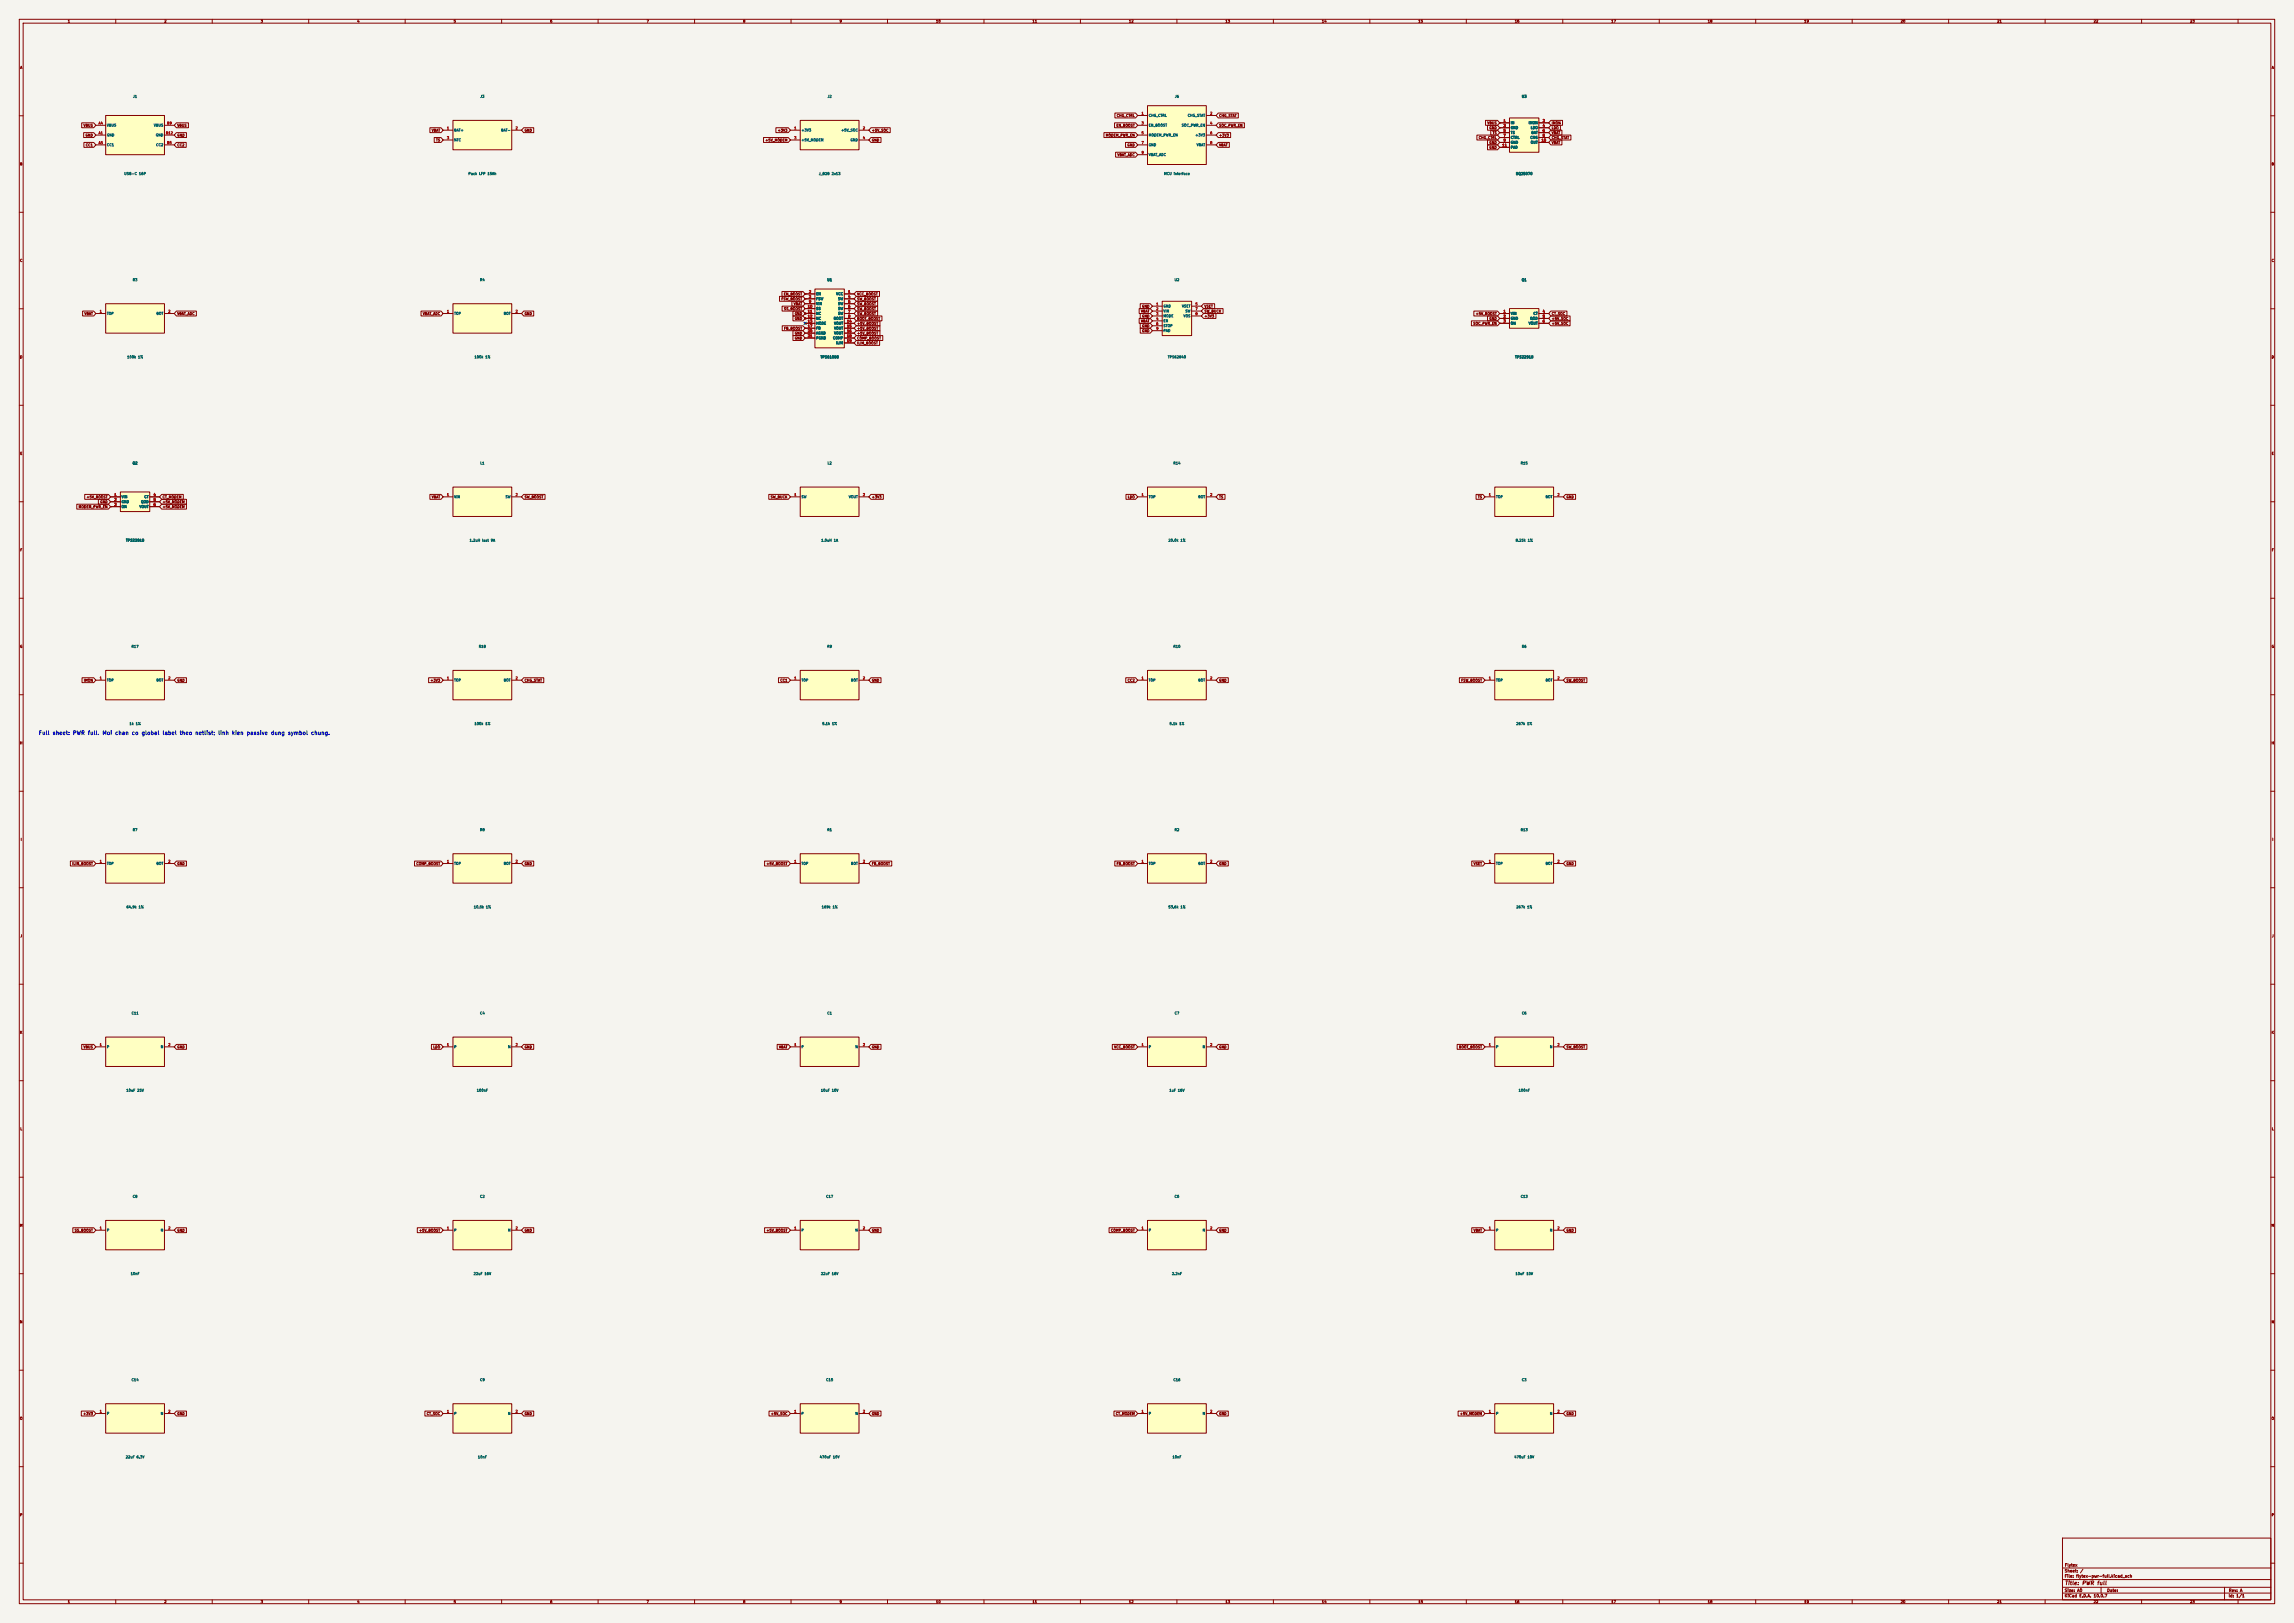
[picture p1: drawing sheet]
<svg xmlns="http://www.w3.org/2000/svg" width="1189mm" height="841mm" viewBox="0 0 1189 841" stroke-linecap="round" stroke-linejoin="round" font-family="sans-serif">
<defs><g id="words">
<text font-size="2" fill="#0000c2" x="20" y="381">Full sheet: PWR full. Moi chan co global label theo netlist; linh kien passive dung symbol chung.</text>
<text font-size="2" fill="#840000" x="1070" y="822">Title: PWR full</text>
<g font-size="1.5" fill="#840000">
<text x="1070" y="815">Sheet: /</text>
<text x="1070" y="812">Flytex</text>
<text x="1070" y="818">File: flytex-pwr-full.kicad_sch</text>
<text x="1070" y="825">Size: A0</text>
<text x="1092" y="825">Date:</text>
<text x="1155" y="825">Rev: A</text>
<text x="1070" y="828">KiCad E.D.A. 10.0.7</text>
<text x="1155" y="828">Id: 1/1</text>
</g>
<g font-size="1.3" fill="#840000">
<text x="35" y="12">1</text>
<text x="85" y="12">2</text>
<text x="135" y="12">3</text>
<text x="185" y="12">4</text>
<text x="235" y="12">5</text>
<text x="285" y="12">6</text>
<text x="335" y="12">7</text>
<text x="385" y="12">8</text>
<text x="435" y="12">9</text>
<text x="485" y="12">10</text>
<text x="535" y="12">11</text>
<text x="585" y="12">12</text>
<text x="635" y="12">13</text>
<text x="685" y="12">14</text>
<text x="735" y="12">15</text>
<text x="785" y="12">16</text>
<text x="835" y="12">17</text>
<text x="885" y="12">18</text>
<text x="935" y="12">19</text>
<text x="985" y="12">20</text>
<text x="1035" y="12">21</text>
<text x="1085" y="12">22</text>
<text x="1135" y="12">23</text>
<text x="10" y="36">A</text>
<text x="1177" y="36">A</text>
<text x="43" y="66">VBUS</text>
<text x="92" y="66">VBUS</text>
<text x="578" y="66">EN_BOOST</text>
<text x="579" y="61">CHG_CTRL</text>
<text x="632" y="61">CHG_STAT</text>
<text x="632" y="66">SOC_PWR_EN</text>
<text x="771" y="65">VBUS</text>
<text x="804" y="65">IMON</text>
<text x="44" y="71">GND</text>
<text x="92" y="71">GND</text>
<text x="224" y="69">VBAT</text>
<text x="272" y="69">GND</text>
<text x="403" y="69">+3V3</text>
<text x="452" y="69">+5V_SOC</text>
<text x="573" y="71">MODEM_PWR_EN</text>
<text x="632" y="71">+3V3</text>
<text x="772" y="67">GND</text>
<text x="773" y="70">TS</text>
<text x="804" y="67">LDO</text>
<text x="804" y="70">VBAT</text>
<text x="44" y="76">CC1</text>
<text x="92" y="76">CC2</text>
<text x="226" y="74">TS</text>
<text x="397" y="74">+5V_MODEM</text>
<text x="452" y="74">GND</text>
<text x="584" y="76">GND</text>
<text x="632" y="76">VBAT</text>
<text x="766" y="72">CHG_CTRL</text>
<text x="772" y="75">GND</text>
<text x="772" y="77">GND</text>
<text x="804" y="72">CHG_STAT</text>
<text x="804" y="75">VBAT</text>
<text x="579" y="81">VBAT_ADC</text>
<text x="10" y="86">B</text>
<text x="1177" y="86">B</text>
<text x="10" y="136">C</text>
<text x="1177" y="136">C</text>
<text x="405" y="156">FSW_BOOST</text>
<text x="406" y="153">EN_BOOST</text>
<text x="444" y="153">VCC_BOOST</text>
<text x="444" y="156">SW_BOOST</text>
<text x="406" y="161">SS_BOOST</text>
<text x="411" y="158">VBAT</text>
<text x="444" y="161">SW_BOOST</text>
<text x="444" y="158">SW_BOOST</text>
<text x="592" y="160">GND</text>
<text x="624" y="160">VSET</text>
<text x="44" y="164">VBAT</text>
<text x="92" y="164">VBAT_ADC</text>
<text x="219" y="164">VBAT_ADC</text>
<text x="272" y="164">GND</text>
<text x="412" y="164">GND</text>
<text x="412" y="166">GND</text>
<text x="444" y="164">SW_BOOST</text>
<text x="444" y="166">BOOT_BOOST</text>
<text x="591" y="162">VBAT</text>
<text x="591" y="167">VBAT</text>
<text x="592" y="165">GND</text>
<text x="624" y="162">SW_BUCK</text>
<text x="624" y="165">+3V3</text>
<text x="765" y="164">+5V_BOOST</text>
<text x="772" y="166">GND</text>
<text x="804" y="164">CT_SOC</text>
<text x="804" y="166">+5V_SOC</text>
<text x="406" y="171">FB_BOOST</text>
<text x="412" y="174">GND</text>
<text x="444" y="169">+5V_BOOST</text>
<text x="444" y="171">+5V_BOOST</text>
<text x="444" y="174">+5V_BOOST</text>
<text x="592" y="170">GND</text>
<text x="592" y="172">GND</text>
<text x="763" y="169">SOC_PWR_EN</text>
<text x="804" y="169">+5V_SOC</text>
<text x="412" y="176">GND</text>
<text x="444" y="179">ILIM_BOOST</text>
<text x="444" y="176">COMP_BOOST</text>
<text x="10" y="186">D</text>
<text x="1177" y="186">D</text>
<text x="10" y="236">E</text>
<text x="1177" y="236">E</text>
<text x="41" y="264">MODEM_PWR_EN</text>
<text x="45" y="259">+5V_BOOST</text>
<text x="52" y="261">GND</text>
<text x="84" y="259">CT_MODEM</text>
<text x="84" y="261">+5V_MODEM</text>
<text x="84" y="264">+5V_MODEM</text>
<text x="224" y="259">VBAT</text>
<text x="272" y="259">SW_BOOST</text>
<text x="399" y="259">SW_BUCK</text>
<text x="452" y="259">+3V3</text>
<text x="584" y="259">LDO</text>
<text x="632" y="259">TS</text>
<text x="766" y="259">TS</text>
<text x="812" y="259">GND</text>
<text x="10" y="286">F</text>
<text x="1177" y="286">F</text>
<text x="10" y="336">G</text>
<text x="1177" y="336">G</text>
<text x="43" y="354">IMON</text>
<text x="92" y="354">GND</text>
<text x="223" y="354">+3V3</text>
<text x="272" y="354">CHG_STAT</text>
<text x="404" y="354">CC1</text>
<text x="452" y="354">GND</text>
<text x="584" y="354">CC2</text>
<text x="632" y="354">GND</text>
<text x="757" y="354">FSW_BOOST</text>
<text x="812" y="354">SW_BOOST</text>
<text x="10" y="386">H</text>
<text x="1177" y="386">H</text>
<text x="11" y="436">I</text>
<text x="1178" y="436">I</text>
<text x="37" y="449">ILIM_BOOST</text>
<text x="92" y="449">GND</text>
<text x="216" y="449">COMP_BOOST</text>
<text x="272" y="449">GND</text>
<text x="397" y="449">+5V_BOOST</text>
<text x="452" y="449">FB_BOOST</text>
<text x="579" y="449">FB_BOOST</text>
<text x="632" y="449">GND</text>
<text x="764" y="449">VSET</text>
<text x="812" y="449">GND</text>
<text x="10" y="486">J</text>
<text x="1177" y="486">J</text>
<text x="10" y="536">K</text>
<text x="1177" y="536">K</text>
<text x="43" y="544">VBUS</text>
<text x="92" y="544">GND</text>
<text x="224" y="544">LDO</text>
<text x="272" y="544">GND</text>
<text x="404" y="544">VBAT</text>
<text x="452" y="544">GND</text>
<text x="577" y="544">VCC_BOOST</text>
<text x="632" y="544">GND</text>
<text x="756" y="544">BOOT_BOOST</text>
<text x="812" y="544">SW_BOOST</text>
<text x="10" y="586">L</text>
<text x="1177" y="586">L</text>
<text x="10" y="636">M</text>
<text x="1177" y="636">M</text>
<text x="39" y="639">SS_BOOST</text>
<text x="92" y="639">GND</text>
<text x="217" y="639">+5V_BOOST</text>
<text x="272" y="639">GND</text>
<text x="397" y="639">+5V_BOOST</text>
<text x="452" y="639">GND</text>
<text x="576" y="639">COMP_BOOST</text>
<text x="632" y="639">GND</text>
<text x="764" y="639">VBAT</text>
<text x="812" y="639">GND</text>
<text x="10" y="686">N</text>
<text x="1177" y="686">N</text>
<text x="10" y="736">O</text>
<text x="43" y="734">+3V3</text>
<text x="92" y="734">GND</text>
<text x="221" y="734">CT_SOC</text>
<text x="272" y="734">GND</text>
<text x="399" y="734">+5V_SOC</text>
<text x="452" y="734">GND</text>
<text x="578" y="734">CT_MODEM</text>
<text x="632" y="734">GND</text>
<text x="757" y="734">+5V_MODEM</text>
<text x="812" y="734">GND</text>
<text x="1177" y="736">O</text>
<text x="10" y="786">P</text>
<text x="1177" y="786">P</text>
<text x="35" y="831">1</text>
<text x="85" y="831">2</text>
<text x="135" y="831">3</text>
<text x="185" y="831">4</text>
<text x="235" y="831">5</text>
<text x="285" y="831">6</text>
<text x="335" y="831">7</text>
<text x="385" y="831">8</text>
<text x="435" y="831">9</text>
<text x="485" y="831">10</text>
<text x="535" y="831">11</text>
<text x="585" y="831">12</text>
<text x="635" y="831">13</text>
<text x="685" y="831">14</text>
<text x="735" y="831">15</text>
<text x="785" y="831">16</text>
<text x="835" y="831">17</text>
<text x="885" y="831">18</text>
<text x="935" y="831">19</text>
<text x="985" y="831">20</text>
<text x="1035" y="831">21</text>
<text x="1085" y="831">22</text>
<text x="1135" y="831">23</text>
</g>
<g font-size="1.3" fill="#006464">
<text x="69" y="51">J1</text>
<text x="249" y="51">J3</text>
<text x="429" y="51">J2</text>
<text x="609" y="51">J6</text>
<text x="789" y="51">U3</text>
<text x="55" y="66">VBUS</text>
<text x="80" y="66">VBUS</text>
<text x="595" y="61">CHG_CTRL</text>
<text x="595" y="66">EN_BOOST</text>
<text x="612" y="66">SOC_PWR_EN</text>
<text x="615" y="61">CHG_STAT</text>
<text x="783" y="65">IN</text>
<text x="792" y="65">IMON</text>
<text x="55" y="71">GND</text>
<text x="81" y="71">GND</text>
<text x="235" y="68">BAT+</text>
<text x="260" y="68">BAT-</text>
<text x="415" y="68">+3V3</text>
<text x="436" y="68">+5V_SOC</text>
<text x="595" y="71">MODEM_PWR_EN</text>
<text x="619" y="71">+3V3</text>
<text x="783" y="67">GND</text>
<text x="783" y="70">TS</text>
<text x="793" y="67">LDO</text>
<text x="794" y="70">BAT</text>
<text x="55" y="76">CC1</text>
<text x="81" y="76">CC2</text>
<text x="235" y="74">NTC</text>
<text x="415" y="74">+5V_MODEM</text>
<text x="441" y="74">GND</text>
<text x="595" y="76">GND</text>
<text x="620" y="76">VBAT</text>
<text x="783" y="72">CTRL</text>
<text x="783" y="75">GND</text>
<text x="783" y="77">PAD</text>
<text x="793" y="72">CHG</text>
<text x="793" y="75">OUT</text>
<text x="595" y="81">VBAT_ADC</text>
<text x="64" y="91">USB-C 16P</text>
<text x="243" y="91">Pack LFP 15Ah</text>
<text x="424" y="91">J_B2B 2x13</text>
<text x="603" y="91">MCU interface</text>
<text x="786" y="91">BQ25070</text>
<text x="69" y="146">R3</text>
<text x="249" y="146">R4</text>
<text x="429" y="146">U1</text>
<text x="609" y="146">U2</text>
<text x="789" y="146">Q1</text>
<text x="423" y="153">EN</text>
<text x="423" y="156">FSW</text>
<text x="433" y="153">VCC</text>
<text x="434" y="156">SW</text>
<text x="423" y="158">VIN</text>
<text x="423" y="161">SS</text>
<text x="434" y="158">SW</text>
<text x="434" y="161">SW</text>
<text x="603" y="160">GND</text>
<text x="612" y="160">VSET</text>
<text x="55" y="163">TOP</text>
<text x="81" y="163">BOT</text>
<text x="235" y="163">TOP</text>
<text x="261" y="163">BOT</text>
<text x="423" y="163">NC</text>
<text x="423" y="166">NC</text>
<text x="432" y="166">BOOT</text>
<text x="434" y="163">SW</text>
<text x="603" y="162">VIN</text>
<text x="603" y="165">MODE</text>
<text x="603" y="167">EN</text>
<text x="613" y="165">VOS</text>
<text x="614" y="162">SW</text>
<text x="783" y="163">VIN</text>
<text x="783" y="166">GND</text>
<text x="793" y="166">QOD</text>
<text x="795" y="163">CT</text>
<text x="423" y="169">MODE</text>
<text x="423" y="171">FB</text>
<text x="423" y="174">AGND</text>
<text x="432" y="169">VOUT</text>
<text x="432" y="171">VOUT</text>
<text x="432" y="174">VOUT</text>
<text x="603" y="170">STOP</text>
<text x="603" y="172">PAD</text>
<text x="783" y="169">ON</text>
<text x="792" y="169">VOUT</text>
<text x="423" y="176">PGND</text>
<text x="432" y="176">COMP</text>
<text x="433" y="179">ILIM</text>
<text x="66" y="186">100k 1%</text>
<text x="246" y="186">100k 1%</text>
<text x="425" y="186">TPS61088</text>
<text x="605" y="186">TPS62840</text>
<text x="785" y="186">TPS22918</text>
<text x="69" y="241">Q2</text>
<text x="249" y="241">L1</text>
<text x="429" y="241">L2</text>
<text x="608" y="241">R14</text>
<text x="788" y="241">R15</text>
<text x="63" y="258">VIN</text>
<text x="63" y="261">GND</text>
<text x="63" y="264">ON</text>
<text x="72" y="264">VOUT</text>
<text x="73" y="261">QOD</text>
<text x="75" y="258">CT</text>
<text x="235" y="258">VIN</text>
<text x="262" y="258">SW</text>
<text x="415" y="258">SW</text>
<text x="440" y="258">VOUT</text>
<text x="595" y="258">TOP</text>
<text x="621" y="258">BOT</text>
<text x="775" y="258">TOP</text>
<text x="801" y="258">BOT</text>
<text x="65" y="281">TPS22918</text>
<text x="243" y="281">1.2uH Isat 9A</text>
<text x="425" y="281">1.0uH 1A</text>
<text x="605" y="281">20.0k 1%</text>
<text x="785" y="281">8.25k 1%</text>
<text x="68" y="336">R17</text>
<text x="248" y="336">R18</text>
<text x="429" y="336">R9</text>
<text x="608" y="336">R10</text>
<text x="789" y="336">R6</text>
<text x="55" y="353">TOP</text>
<text x="81" y="353">BOT</text>
<text x="235" y="353">TOP</text>
<text x="261" y="353">BOT</text>
<text x="415" y="353">TOP</text>
<text x="441" y="353">BOT</text>
<text x="595" y="353">TOP</text>
<text x="621" y="353">BOT</text>
<text x="775" y="353">TOP</text>
<text x="801" y="353">BOT</text>
<text x="67" y="376">1k 1%</text>
<text x="246" y="376">100k 1%</text>
<text x="426" y="376">5.1k 1%</text>
<text x="606" y="376">5.1k 1%</text>
<text x="786" y="376">267k 1%</text>
<text x="69" y="431">R7</text>
<text x="249" y="431">R8</text>
<text x="429" y="431">R1</text>
<text x="609" y="431">R2</text>
<text x="788" y="431">R13</text>
<text x="55" y="448">TOP</text>
<text x="81" y="448">BOT</text>
<text x="235" y="448">TOP</text>
<text x="261" y="448">BOT</text>
<text x="415" y="448">TOP</text>
<text x="441" y="448">BOT</text>
<text x="595" y="448">TOP</text>
<text x="621" y="448">BOT</text>
<text x="775" y="448">TOP</text>
<text x="801" y="448">BOT</text>
<text x="65" y="471">64.9k 1%</text>
<text x="245" y="471">10.5k 1%</text>
<text x="426" y="471">169k 1%</text>
<text x="605" y="471">53.6k 1%</text>
<text x="786" y="471">267k 1%</text>
<text x="68" y="526">C11</text>
<text x="249" y="526">C4</text>
<text x="429" y="526">C1</text>
<text x="609" y="526">C7</text>
<text x="789" y="526">C6</text>
<text x="55" y="543">P</text>
<text x="83" y="543">N</text>
<text x="235" y="543">P</text>
<text x="263" y="543">N</text>
<text x="415" y="543">P</text>
<text x="443" y="543">N</text>
<text x="595" y="543">P</text>
<text x="623" y="543">N</text>
<text x="775" y="543">P</text>
<text x="803" y="543">N</text>
<text x="65" y="566">10uF 25V</text>
<text x="247" y="566">100nF</text>
<text x="425" y="566">10uF 10V</text>
<text x="606" y="566">1uF 16V</text>
<text x="787" y="566">100nF</text>
<text x="69" y="621">C8</text>
<text x="249" y="621">C2</text>
<text x="428" y="621">C17</text>
<text x="609" y="621">C5</text>
<text x="788" y="621">C13</text>
<text x="55" y="638">P</text>
<text x="83" y="638">N</text>
<text x="235" y="638">P</text>
<text x="263" y="638">N</text>
<text x="415" y="638">P</text>
<text x="443" y="638">N</text>
<text x="595" y="638">P</text>
<text x="623" y="638">N</text>
<text x="775" y="638">P</text>
<text x="803" y="638">N</text>
<text x="68" y="661">10nF</text>
<text x="245" y="661">22uF 16V</text>
<text x="425" y="661">22uF 16V</text>
<text x="607" y="661">2.2nF</text>
<text x="785" y="661">10uF 10V</text>
<text x="68" y="716">C14</text>
<text x="249" y="716">C9</text>
<text x="428" y="716">C15</text>
<text x="608" y="716">C16</text>
<text x="789" y="716">C3</text>
<text x="55" y="733">P</text>
<text x="83" y="733">N</text>
<text x="235" y="733">P</text>
<text x="263" y="733">N</text>
<text x="415" y="733">P</text>
<text x="443" y="733">N</text>
<text x="595" y="733">P</text>
<text x="623" y="733">N</text>
<text x="775" y="733">P</text>
<text x="803" y="733">N</text>
<text x="65" y="756">22uF 6.3V</text>
<text x="248" y="756">10nF</text>
<text x="425" y="756">470uF 10V</text>
<text x="608" y="756">10nF</text>
<text x="785" y="756">470uF 10V</text>
</g>
<g font-size="1.3" fill="#a90000">
<text x="591" y="60">1</text>
<text x="627" y="60">2</text>
<text x="51" y="65">A4</text>
<text x="86" y="65">B9</text>
<text x="591" y="65">3</text>
<text x="627" y="65">4</text>
<text x="779" y="64">1</text>
<text x="799" y="64">2</text>
<text x="51" y="70">A1</text>
<text x="86" y="70">B12</text>
<text x="231" y="67">1</text>
<text x="267" y="67">2</text>
<text x="411" y="67">1</text>
<text x="447" y="67">2</text>
<text x="591" y="70">5</text>
<text x="627" y="70">6</text>
<text x="779" y="66">3</text>
<text x="779" y="69">5</text>
<text x="779" y="71">7</text>
<text x="799" y="66">4</text>
<text x="799" y="69">6</text>
<text x="799" y="71">8</text>
<text x="51" y="75">A5</text>
<text x="86" y="75">B5</text>
<text x="231" y="72">3</text>
<text x="411" y="72">3</text>
<text x="447" y="72">4</text>
<text x="591" y="75">7</text>
<text x="627" y="75">8</text>
<text x="779" y="76">11</text>
<text x="779" y="74">9</text>
<text x="799" y="74">10</text>
<text x="591" y="80">9</text>
<text x="419" y="152">2</text>
<text x="419" y="155">3</text>
<text x="439" y="152">1</text>
<text x="439" y="155">4</text>
<text x="419" y="160">10</text>
<text x="419" y="157">9</text>
<text x="439" y="157">5</text>
<text x="439" y="160">6</text>
<text x="599" y="159">1</text>
<text x="599" y="161">2</text>
<text x="619" y="159">5</text>
<text x="619" y="161">7</text>
<text x="51" y="162">1</text>
<text x="87" y="162">2</text>
<text x="231" y="162">1</text>
<text x="267" y="162">2</text>
<text x="419" y="162">11</text>
<text x="419" y="165">12</text>
<text x="419" y="167">13</text>
<text x="439" y="167">14</text>
<text x="439" y="162">7</text>
<text x="439" y="165">8</text>
<text x="599" y="164">3</text>
<text x="599" y="166">4</text>
<text x="619" y="164">8</text>
<text x="779" y="162">1</text>
<text x="779" y="165">2</text>
<text x="779" y="167">3</text>
<text x="799" y="162">4</text>
<text x="799" y="165">5</text>
<text x="799" y="167">6</text>
<text x="419" y="170">17</text>
<text x="419" y="172">20</text>
<text x="439" y="170">15</text>
<text x="439" y="172">16</text>
<text x="599" y="169">6</text>
<text x="599" y="171">9</text>
<text x="419" y="175">21</text>
<text x="439" y="175">18</text>
<text x="439" y="178">19</text>
<text x="59" y="257">1</text>
<text x="79" y="257">4</text>
<text x="231" y="257">1</text>
<text x="267" y="257">2</text>
<text x="411" y="257">1</text>
<text x="447" y="257">2</text>
<text x="591" y="257">1</text>
<text x="627" y="257">2</text>
<text x="771" y="257">1</text>
<text x="807" y="257">2</text>
<text x="59" y="260">2</text>
<text x="59" y="262">3</text>
<text x="79" y="260">5</text>
<text x="79" y="262">6</text>
<text x="51" y="352">1</text>
<text x="87" y="352">2</text>
<text x="231" y="352">1</text>
<text x="267" y="352">2</text>
<text x="411" y="352">1</text>
<text x="447" y="352">2</text>
<text x="591" y="352">1</text>
<text x="627" y="352">2</text>
<text x="771" y="352">1</text>
<text x="807" y="352">2</text>
<text x="51" y="447">1</text>
<text x="87" y="447">2</text>
<text x="231" y="447">1</text>
<text x="267" y="447">2</text>
<text x="411" y="447">1</text>
<text x="447" y="447">2</text>
<text x="591" y="447">1</text>
<text x="627" y="447">2</text>
<text x="771" y="447">1</text>
<text x="807" y="447">2</text>
<text x="51" y="542">1</text>
<text x="87" y="542">2</text>
<text x="231" y="542">1</text>
<text x="267" y="542">2</text>
<text x="411" y="542">1</text>
<text x="447" y="542">2</text>
<text x="591" y="542">1</text>
<text x="627" y="542">2</text>
<text x="771" y="542">1</text>
<text x="807" y="542">2</text>
<text x="51" y="637">1</text>
<text x="87" y="637">2</text>
<text x="231" y="637">1</text>
<text x="267" y="637">2</text>
<text x="411" y="637">1</text>
<text x="447" y="637">2</text>
<text x="591" y="637">1</text>
<text x="627" y="637">2</text>
<text x="771" y="637">1</text>
<text x="807" y="637">2</text>
<text x="51" y="732">1</text>
<text x="87" y="732">2</text>
<text x="231" y="732">1</text>
<text x="267" y="732">2</text>
<text x="411" y="732">1</text>
<text x="447" y="732">2</text>
<text x="591" y="732">1</text>
<text x="627" y="732">2</text>
<text x="771" y="732">1</text>
<text x="807" y="732">2</text>
</g>
</g></defs>
<path d="M0 0h1189v841h-1189z" fill="#f5f4ef" stroke="#f5f4ef" stroke-width=".52"/>
<g fill="none" stroke="#840000" stroke-width=".52">
<path d="M10 10h1169v821h-1169zM12 12h1165v817h-1165zM60 10v2M110 10v2M160 10v2M210 10v2M260 10v2M310 10v2M360 10v2M410 10v2M460 10v2M510 10v2"/>
<path d="M560 10v2M610 10v2M660 10v2M710 10v2M760 10v2M810 10v2M860 10v2M910 10v2M960 10v2M1010 10v2M1060 10v2M1110 10v2"/>
<path d="M1160 10v2M10 60h2M1177 60h2M10 110h2M1177 110h2M10 160h2M1177 160h2M10 210h2M1177 210h2M10 260h2M1177 260h2M10 310h2"/>
<path d="M1177 310h2M10 360h2M1177 360h2M10 410h2M1177 410h2M10 460h2M1177 460h2M10 510h2M1177 510h2M10 560h2M1177 560h2M10 610h2"/>
<path d="M1177 610h2M10 660h2M1177 660h2M10 710h2M1177 710h2M10 760h2M1177 760h2M1069 797h108v32h-108zM10 810h2M1069 818h108M1069 812h108M1177 810h2"/>
<path d="M60 829v2M110 829v2M160 829v2M210 829v2M260 829v2M310 829v2M360 829v2M410 829v2M460 829v2M510 829v2M560 829v2M610 829v2"/>
<path d="M660 829v2M710 829v2M760 829v2M810 829v2M860 829v2M910 829v2M960 829v2M1010 829v2M1060 829v2M1069 825h108M1069 822h108M1089 822v3"/>
<path d="M1110 829v2M1153 822v7M1160 829v2"/>
</g>
<path d="M415 632h30v16h-30z" fill="#ffffc2"/>
<path d="M410 637h5M415 632h30v16h-30zM445 637h5" fill="none" stroke="#840000" stroke-width=".52"/>
<path d="M415 727h30v16h-30z" fill="#ffffc2"/>
<path d="M417 152h.1M417 170h.1M410 732h5M415 727h30v16h-30zM445 732h5" fill="none" stroke="#840000" stroke-width=".52"/>
<path d="M235 632h30v16h-30z" fill="#ffffc2"/>
<path d="M230 637h5M235 632h30v16h-30zM265 637h5" fill="none" stroke="#840000" stroke-width=".52"/>
<path d="M235 727h30v16h-30z" fill="#ffffc2"/>
<path d="M230 732h5M235 727h30v16h-30zM265 732h5" fill="none" stroke="#840000" stroke-width=".52"/>
<path d="M422 150h16v30h-16z" fill="#ffffc2"/>
<g fill="none" stroke="#840000" stroke-width=".52">
<path d="M417 155h.1M417 152h5M417 155h5M417 157h5M417 160h5M422 150h16v30h-16zM438 152h5M438 155h5M438 157h5M438 160h5M417 162l1 1M417 165h1"/>
<path d="M417 162h5M417 165h5M417 168h5M417 170h5M417 173h5M417 175h5M418 162l-1 1M418 165h-1M438 162h5M438 165h5M438 168h5M438 170h5"/>
<path d="M438 173h5M438 175h5M438 178h5"/>
</g>
<path d="M782 61h16v18h-16z" fill="#ffffc2"/>
<path d="M777 64h5M777 66h5M777 69h5M777 71h5M777 74h5M777 76h5M782 61h16v18h-16zM798 64h5M798 66h5M798 69h5M798 71h5M798 74h5" fill="none" stroke="#840000" stroke-width=".52"/>
<path d="M775 632h30v16h-30z" fill="#ffffc2"/>
<path d="M777 71h.1M770 637h5M775 632h30v16h-30zM805 637h5" fill="none" stroke="#840000" stroke-width=".52"/>
<path d="M775 727h30v16h-30z" fill="#ffffc2"/>
<path d="M777 66h.1M777 69h.1M770 732h5M775 727h30v16h-30zM805 732h5" fill="none" stroke="#840000" stroke-width=".52"/>
<path d="M415 62h30v16h-30z" fill="#ffffc2"/>
<path d="M410 67h5M410 73h5M415 62h30v16h-30zM445 67h5M445 73h5M777 64h.1" fill="none" stroke="#840000" stroke-width=".52"/>
<path d="M595 252h30v16h-30z" fill="#ffffc2"/>
<path d="M590 257h5M595 252h30v16h-30zM625 257h5" fill="none" stroke="#840000" stroke-width=".52"/>
<path d="M55 60h30v20h-30z" fill="#ffffc2"/>
<path d="M55 60h30v20h-30zM50 70h5M50 65h5M50 75h5M85 70h5M85 65h5M85 75h5" fill="none" stroke="#840000" stroke-width=".52"/>
<path d="M602 156h16v18h-16z" fill="#ffffc2"/>
<path d="M597 159h5M602 156h16v18h-16zM618 159h5M597 161h5M597 164h5M597 166h5M597 169h5M597 171h5M618 161h5M618 164h5" fill="none" stroke="#840000" stroke-width=".52"/>
<path d="M782 160h16v10h-16z" fill="#ffffc2"/>
<path d="M782 160h16v10h-16zM777 162h5M777 165h5M777 168h5M798 162h5M798 165h5M798 168h5" fill="none" stroke="#840000" stroke-width=".52"/>
<path d="M55 157h30v16h-30z" fill="#ffffc2"/>
<path d="M55 157h30v16h-30zM50 162h5M85 162h5M777 168h.1" fill="none" stroke="#840000" stroke-width=".52"/>
<path d="M775 252h30v16h-30z" fill="#ffffc2"/>
<path d="M770 257h5M775 252h30v16h-30zM805 257h5" fill="none" stroke="#840000" stroke-width=".52"/>
<path d="M595 55h30v30h-30z" fill="#ffffc2"/>
<path d="M590 60h5M595 55h30v30h-30zM625 60h5M590 65h5M590 70h5M590 75h5M625 65h5M625 70h5M625 75h5M590 80h5" fill="none" stroke="#840000" stroke-width=".52"/>
<path d="M595 442h30v16h-30z" fill="#ffffc2"/>
<path d="M590 447h5M595 442h30v16h-30zM625 447h5" fill="none" stroke="#840000" stroke-width=".52"/>
<path d="M595 347h30v16h-30z" fill="#ffffc2"/>
<path d="M590 352h5M595 347h30v16h-30zM625 352h5" fill="none" stroke="#840000" stroke-width=".52"/>
<path d="M775 347h30v16h-30z" fill="#ffffc2"/>
<path d="M770 352h5M775 347h30v16h-30zM805 352h5" fill="none" stroke="#840000" stroke-width=".52"/>
<path d="M235 62h30v16h-30z" fill="#ffffc2"/>
<path d="M230 67h5M230 73h5M235 62h30v16h-30zM265 67h5" fill="none" stroke="#840000" stroke-width=".52"/>
<path d="M775 442h30v16h-30z" fill="#ffffc2"/>
<path d="M770 447h5M775 442h30v16h-30zM805 447h5" fill="none" stroke="#840000" stroke-width=".52"/>
<path d="M595 537h30v16h-30z" fill="#ffffc2"/>
<path d="M595 537h30v16h-30zM590 542h5M625 542h5" fill="none" stroke="#840000" stroke-width=".52"/>
<path d="M235 157h30v16h-30z" fill="#ffffc2"/>
<path d="M235 157h30v16h-30zM230 162h5M265 162h5" fill="none" stroke="#840000" stroke-width=".52"/>
<path d="M775 537h30v16h-30z" fill="#ffffc2"/>
<path d="M775 537h30v16h-30zM770 542h5M805 542h5" fill="none" stroke="#840000" stroke-width=".52"/>
<path d="M55 537h30v16h-30z" fill="#ffffc2"/>
<path d="M55 537h30v16h-30zM50 542h5M85 542h5" fill="none" stroke="#840000" stroke-width=".52"/>
<path d="M235 442h30v16h-30z" fill="#ffffc2"/>
<path d="M230 447h5M235 442h30v16h-30zM265 447h5" fill="none" stroke="#840000" stroke-width=".52"/>
<path d="M415 252h30v16h-30z" fill="#ffffc2"/>
<path d="M410 257h5M415 252h30v16h-30zM445 257h5" fill="none" stroke="#840000" stroke-width=".52"/>
<path d="M415 347h30v16h-30z" fill="#ffffc2"/>
<path d="M410 352h5M415 347h30v16h-30zM445 352h5" fill="none" stroke="#840000" stroke-width=".52"/>
<path d="M415 442h30v16h-30z" fill="#ffffc2"/>
<path d="M410 447h5M415 442h30v16h-30zM445 447h5" fill="none" stroke="#840000" stroke-width=".52"/>
<path d="M55 442h30v16h-30z" fill="#ffffc2"/>
<path d="M50 447h5M55 442h30v16h-30zM85 447h5" fill="none" stroke="#840000" stroke-width=".52"/>
<path d="M235 537h30v16h-30z" fill="#ffffc2"/>
<path d="M235 537h30v16h-30zM230 542h5M265 542h5" fill="none" stroke="#840000" stroke-width=".52"/>
<path d="M55 347h30v16h-30z" fill="#ffffc2"/>
<path d="M50 352h5M55 347h30v16h-30zM85 352h5" fill="none" stroke="#840000" stroke-width=".52"/>
<path d="M235 252h30v16h-30z" fill="#ffffc2"/>
<path d="M230 257h5M235 252h30v16h-30zM265 257h5M57 263h.1" fill="none" stroke="#840000" stroke-width=".52"/>
<path d="M595 632h30v16h-30z" fill="#ffffc2"/>
<path d="M590 637h5M595 632h30v16h-30zM625 637h5" fill="none" stroke="#840000" stroke-width=".52"/>
<path d="M55 632h30v16h-30z" fill="#ffffc2"/>
<path d="M50 637h5M55 632h30v16h-30zM85 637h5" fill="none" stroke="#840000" stroke-width=".52"/>
<path d="M62 255h16v10h-16z" fill="#ffffc2"/>
<path d="M57 257h5M57 260h5M62 255h16v10h-16zM78 257h5M78 260h5M57 263h5M78 263h5" fill="none" stroke="#840000" stroke-width=".52"/>
<path d="M595 727h30v16h-30z" fill="#ffffc2"/>
<path d="M590 732h5M595 727h30v16h-30zM625 732h5" fill="none" stroke="#840000" stroke-width=".52"/>
<path d="M235 347h30v16h-30z" fill="#ffffc2"/>
<path d="M230 352h5M235 347h30v16h-30zM265 352h5" fill="none" stroke="#840000" stroke-width=".52"/>
<path d="M55 727h30v16h-30z" fill="#ffffc2"/>
<path d="M50 732h5M55 727h30v16h-30zM85 732h5" fill="none" stroke="#840000" stroke-width=".52"/>
<path d="M415 537h30v16h-30z" fill="#ffffc2"/>
<g fill="none" stroke="#840000" stroke-width=".52">
<path d="M578 59h11l1 1-1 1h-11zM631 59h11v2h-11l-1-1zM42 64h7l1 1-1 1h-7zM43 69h6l1 1-1 1h-6zM43 74h6l1 1-1 1h-6zM91 74h6v2h-6l-1-1zM91 64h7v2h-7l-1-1zM91 69h6v2h-6l-1-1zM223 66h6l1 1-1 2h-6zM225 71h4l1 2-1 1h-4zM271 66h6v3h-6l-1-2zM396 71h13l1 2-1 1h-13z"/>
<path d="M402 66h7l1 1-1 2h-7zM451 71h6v3h-6l-1-1zM451 66h10v3h-10l-1-2zM572 69h17l1 1-1 1h-17zM578 64h11l1 1-1 1h-11zM578 79h11l1 1-1 1h-11zM583 74h6l1 1-1 1h-6zM631 69h7v2h-7l-1-1zM631 74h6v2h-6l-1-1zM631 64h14v2h-14l-1-1zM765 70h11l1 1-1 2h-11zM770 62h6l1 2-1 1h-6z"/>
<path d="M771 65h5l1 1-1 1h-5zM771 73h5l1 1-1 1h-5zM771 75h5l1 1-1 2h-5zM773 67h3l1 2-1 1h-3zM777 71h.1M777 66h.1M777 69h.1M777 64h.1M777 64h5M777 66h5M777 69h5M777 71h5"/>
<path d="M777 74h5M777 76h5M798 64h5M798 66h5M798 69h5M798 71h5M798 74h5M804 65h5v2h-5l-1-1zM804 67h6v3h-6l-1-1zM804 70h10v3h-10l-1-2zM804 73h6v2h-6l-1-1zM804 62h6v3h-6l-1-1z"/>
<path d="M404 154h12l1 1-1 1h-12zM405 151h11l1 1-1 2h-11zM405 159h11l1 1-1 1h-11zM410 156h6l1 1-1 2h-6zM417 152h.1M417 155h.1M417 152h5M417 155h5M417 157h5M417 160h5M438 152h5M438 155h5"/>
<path d="M438 157h5M438 160h5M444 159h11v2h-11l-1-1zM444 151h12v3h-12l-1-2zM444 154h11v2h-11l-1-1zM444 156h11v3h-11l-1-2zM590 160h6l1 1-1 1h-6zM591 157h5l1 2-1 1h-5zM624 157h6v3h-6l-1-1zM624 160h10v2h-10l-1-1zM43 161h6l1 1-1 2h-6zM91 161h11v3h-11l-1-2z"/>
<path d="M218 161h11l1 1-1 2h-11zM271 161h6v3h-6l-1-2zM405 169h11l1 1-1 1h-11zM411 161h5l1 1-1 2h-5zM411 164h5l1 1-1 1h-5zM411 171h5l1 2-1 1h-5zM411 174h5l1 1-1 1h-5zM417 162l1 1M417 165h1M417 170h.1M417 162h5M417 165h5"/>
<path d="M417 168h5M417 170h5M417 173h5M417 175h5M418 162l-1 1M418 165h-1M438 162h5M438 165h5M438 168h5M438 170h5M438 173h5M438 175h5"/>
<path d="M438 178h5M444 161h11v3h-11l-1-2zM444 164h13v2h-13l-1-1zM444 166h12v3h-12l-1-1zM444 169h12v2h-12l-1-1zM444 171h12v3h-12l-1-1zM444 176h12v3h-12l-1-1zM444 174h14v2h-14l-1-1zM590 165h6l1 1-1 2h-6zM591 162h5l1 2-1 1h-5zM591 168h5l1 1-1 1h-5zM591 170h5l1 1-1 2h-5z"/>
<path d="M624 162h6v3h-6l-1-1zM763 166h13l1 2-1 1h-13zM764 161h12l1 1-1 2h-12zM771 164h5l1 1-1 1h-5zM777 168h.1M777 162h5M777 165h5M777 168h5M798 162h5M798 165h5M798 168h5M804 161h8v3h-8l-1-2z"/>
<path d="M804 164h10v2h-10l-1-1zM804 166h10v3h-10l-1-1zM44 256h12l1 1-1 2h-12zM51 259h5l1 1-1 1h-5zM57 257h5M57 260h5M78 257h5M78 260h5M84 256h11v3h-11l-1-2zM84 259h13v2h-13l-1-1zM223 256h6l1 1-1 2h-6zM271 256h12v3h-12l-1-2z"/>
<path d="M398 256h11l1 1-1 2h-11zM451 256h7v3h-7l-1-2zM584 256h5l1 1-1 2h-5zM631 256h4v3h-4l-1-2zM765 256h4l1 1-1 2h-4zM811 256h6v3h-6l-1-2zM40 261h16l1 2-1 1h-16zM57 263h.1M57 263h5M78 263h5M84 261h13v3h-13l-1-1zM43 351h6l1 1-1 2h-6z"/>
<path d="M91 351h6v3h-6l-1-2zM222 351h7l1 1-1 2h-7zM271 351h11v3h-11l-1-2zM403 351h6l1 1-1 2h-6zM451 351h6v3h-6l-1-2zM583 351h6l1 1-1 2h-6zM631 351h6v3h-6l-1-2zM756 351h13l1 1-1 2h-13zM811 351h12v3h-12l-1-2zM36 446h13l1 1-1 2h-13zM91 446h6v3h-6l-1-2zM215 446h14l1 1-1 2h-14z"/>
<path d="M271 446h6v3h-6l-1-2zM396 446h13l1 1-1 2h-13zM451 446h11v3h-11l-1-2zM578 446h11l1 1-1 2h-11zM631 446h6v3h-6l-1-2zM763 446h6l1 1-1 2h-6zM811 446h6v3h-6l-1-2zM415 537h30v16h-30zM42 541h7l1 1-1 2h-7zM91 541h6v3h-6l-1-2zM224 541h5l1 1-1 2h-5zM271 541h6v3h-6l-1-2z"/>
<path d="M403 541h6l1 1-1 2h-6zM410 542h5M445 542h5M451 541h6v3h-6l-1-2zM577 541h12l1 1-1 2h-12zM631 541h6v3h-6l-1-2zM755 541h14l1 1-1 2h-14zM811 541h12v3h-12l-1-2zM38 636h11l1 1-1 2h-11zM91 636h6v3h-6l-1-2zM216 636h13l1 1-1 2h-13zM271 636h6v3h-6l-1-2z"/>
<path d="M396 636h13l1 1-1 2h-13zM451 636h6v3h-6l-1-2zM575 636h14l1 1-1 2h-14zM631 636h6v3h-6l-1-2zM763 636h6l1 1-1 2h-6zM811 636h6v3h-6l-1-2zM42 731h7l1 1-1 2h-7zM91 731h6v3h-6l-1-2zM220 731h9l1 1-1 2h-9zM271 731h6v3h-6l-1-2zM399 731h10l1 1-1 2h-10zM451 731h6v3h-6l-1-2z"/>
<path d="M577 731h12l1 1-1 2h-12zM631 731h6v3h-6l-1-2zM756 731h13l1 1-1 2h-13zM811 731h6v3h-6l-1-2z"/>
</g>
<path d="M417 167l1 1M418 167l-1 1" fill="none" stroke="#000084" stroke-width=".52"/>
<use href="#words"/>
</svg>
